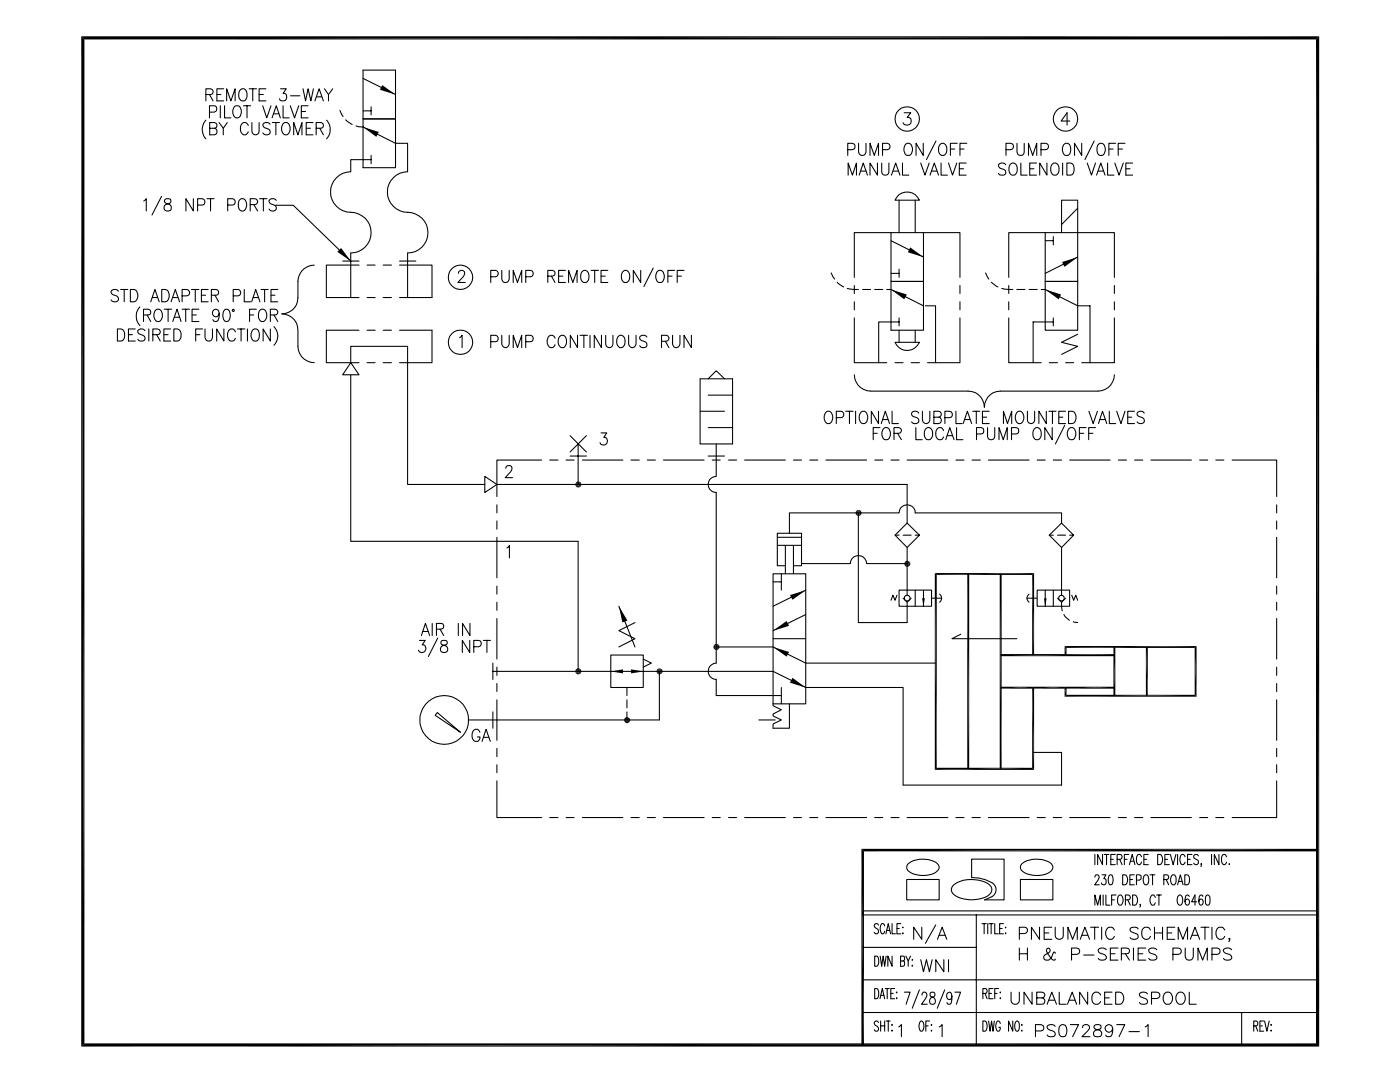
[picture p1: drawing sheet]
<svg xmlns="http://www.w3.org/2000/svg" width="279mm" height="216mm" viewBox="0 0 279 216" stroke-linecap="round" stroke-linejoin="round" font-family="sans-serif">
<g fill="none" stroke="#000" stroke-width=".21">
<path d="M41.1 18.9h.9a.57 .57 0 0 0 .5-.6 .57 .57 0 0 0-.5-.6h-.9v2.4M41.8 18.9l.7 1.2M43.3 18.9h.8M44.6 17.7h-1.3v2.4h1.3M47.9 18.1l.4-.4a1.09 1.09 0 0 1 1 1.5 .83 .83 0 0 1-.8 1 .83 .83 0 0 1-.9-1v-.6zM49.7 17.7h1.5M50.4 17.7v2.4M51.7 18.9h.9M53.1 17.7h-1.4v2.4h1.4M56 17.7h1.1l-.6 .9a.75 .75 0 0 1 .7 .9 .75 .75 0 0 1-.9 .6l-.3-.1-.2-.3M58 19.1h1.8M60.5 17.7l.5 2.4 .5-2.4 .5 2.4 .5-2.4"/>
<path d="M63.2 19.3h1M64.7 17.7l.9 1.2v1.2M66.4 17.7l-.8 1.2M72.5 14h6.4v9.7h-6.4v9.8h6.4v-9.8h-6.4zM72.5 15.6l6.4 3.3M32.2 39.2l-1.9 3.7M33 39.8a.48 .48 0 0 0 .2 .8 .88 .88 0 0 1 .9 .4 .88 .88 0 0 1-.1 1 .83 .83 0 0 1-1.3-.4 .73 .73 0 0 1 .7-.9l.4-.1a.53 .53 0 0 0 .2-.8l-.3-.2zM38.6 39.6v2.5l-1.5-2.5v2.5M41.1 24a2.74 2.74 0 0 0 0 3.7M41.3 39.6h1.4M41.8 22.4h.9a.65 .65 0 0 0 .6-.7 .65 .65 0 0 0-.6-.6h-.9v2.4M41.8 25.6h1a.57 .57 0 0 0 .5-.6 .57 .57 0 0 0-.5-.6h-1v2.5l1.3-.1a.68 .68 0 0 0 .2-.7 .68 .68 0 0 0-.5-.5"/>
<path d="M42 39.6v2.5M43.7 24.4l.9 1.2v1.3M44 21.1v2.4M44.8 21.1v2.4h1.3M45.2 20.1v-2.4l.9 2.4 .8-2.4v2.4M45.4 24.4l-.8 1.2M46.9 21.2a1.09 1.09 0 0 1 1.2 .4 1.09 1.09 0 0 1-.1 1.3 .73 .73 0 0 1-.7 .6 .73 .73 0 0 1-.7-.6 1.52 1.52 0 0 1 .3-1.7zM47.7 40l.5-.4a1.15 1.15 0 0 1 1 .7 1.15 1.15 0 0 1-.1 1.2 .78 .78 0 0 1-.9 .6 .78 .78 0 0 1-.6-.9zM48.6 21.1h1.4M49.3 21.1v2.4M49.6 25a.8 .8 0 0 0-1-.5 .8 .8 0 0 0-.6 .9 1.13 1.13 0 0 0 1 1.5l.6-.6M50.3 24.4v1.8a.72 .72 0 0 0 .7 .7 .72 .72 0 0 0 .7-.7v-1.8"/>
<path d="M51.8 39.6h1.5M52.4 21.1l.8 2.4 .9-2.4M52.6 39.6v2.5M53.9 24.8a.78 .78 0 0 0-.8-.4 .78 .78 0 0 0-.6 .6l.4 .5 .6 .2a.61 .61 0 0 1 .4 .6 .61 .61 0 0 1-.5 .6h-.4l-.5-.4M54.3 23.5l.8-2.4 .8 2.4M54.3 24.4h1.5M54.6 22.7h1M55.1 24.4v2.5M55.1 40a.78 .78 0 0 0-.8-.4 .78 .78 0 0 0-.6 .6l.2 .4 .8 .3a.61 .61 0 0 1 .4 .6 .61 .61 0 0 1-.5 .6h-.4l-.5-.4M56.5 21.1v2.4h1.2M56.6 24.6l.2-.2a1.15 1.15 0 0 1 1.1 .7 1.15 1.15 0 0 1-.1 1.2 .73 .73 0 0 1-.8 .6 .73 .73 0 0 1-.7-.6 1.52 1.52 0 0 1 .3-1.7zM57.9 21.1l.9 2.4 .8-2.4"/>
<path d="M58.6 26.9v-2.5l.9 2.5 .8-2.5v2.5M60.1 22.2h.9M61.1 25.6h.9M61.5 21.1h-1.4v2.4h1.4M62.5 24.4h-1.4v2.5h1.4M62.8 20.1l.9-2.4 .8 2.4M63.1 25.6h.9a.57 .57 0 0 0 .6-.6 .57 .57 0 0 0-.6-.6h-.9v2.5M63.8 25.6l.7 1.3M65.2 24a2.74 2.74 0 0 1 0 3.7M67.8 22l.7 1.3M69 23.9l1.3 .9M71.1 25.1l1.4 .2 6.4 3.3h2.4v5.7a4 4 0 0 0-4 4 4 4 0 0 0 4 4.1 4.1 4.1 0 0 1 4.1 4 4.1 4.1 0 0 1-4.1 4.1v8.9"/>
<path d="M72.5 22.1h1.6M74.1 31.9h-4.1v2.4a4 4 0 0 0-4 4 4 4 0 0 0 4 4.1 4.1 4.1 0 0 1 4.1 4 4.1 4.1 0 0 1-4.1 4.1v8.9M74.1 21.3v1.6M74.1 31v1.7M169.2 29.9l1.2-.2a.65 .65 0 0 0 .2-.6 .65 .65 0 0 0-.5-.5h-.9v2.4M169.3 34.9v-2.4l.8 2.4 .8-2.4v2.4M171.3 28.6v1.7a.74 .74 0 0 0 .8 .7 .74 .74 0 0 0 .7-.7v-1.7M171.5 34.9l.8-2.4 .8 2.4M171.8 34.1h1M173.6 31v-2.4l.9 2.4 .8-2.4v2.4M175.1 32.5v2.4l-1.5-2.4v2.4M176 32.5v1.8a.72 .72 0 0 0 .7 .7 .72 .72 0 0 0 .7-.7v-1.8"/>
<path d="M176.1 29.9h1a.65 .65 0 0 0 .5-.7 .65 .65 0 0 0-.5-.6h-1v2.4M177.9 34.9l.9-2.4 .8 2.4M178.2 34.1h1.1M179.4 38.8a2.68 2.68 0 0 1 4.1 1.1h-4.9zM179.4 39.9v6.5M180.1 32.5v2.4h1.3M180.4 22.5h1.4l-.8 .9a.78 .78 0 0 1 .9 .9 .78 .78 0 0 1-1.1 .7l-.4-.2-.2-.3M180.8 28.7l.2-.1a1.15 1.15 0 0 1 1.1 .6 1.15 1.15 0 0 1-.1 1.3 .81 .81 0 0 1-1 .5 .81 .81 0 0 1-.6-.9 1.72 1.72 0 0 1 .4-1.4zM182.6 39.9v6.5M183.7 32.5l.9 2.4 .8-2.4M184.3 28.6v2.4l-1.5-2.4v2.4M185.6 34.9l.9-2.4 .8 2.4"/>
<path d="M185.9 34.1h1.1M186.8 28.1l-1.9 3.8M187.7 28.7a.83 .83 0 0 1 1.3 .8 1.02 1.02 0 0 1-.2 1.1 1.02 1.02 0 0 1-1.1 .3 1.59 1.59 0 0 1 0-2.2zM187.8 32.5v2.4h1.3M189.3 32.5l.8 2.4 .8-2.4M189.7 29.7h.8M191 28.6h-1.3v2.4M191.5 33.7h.8M191.6 29.7h.8M192.8 32.5h-1.3v2.4h1.3M192.9 28.6h-1.3v2.4M200.7 32.9a.78 .78 0 0 0-.8-.4 .78 .78 0 0 0-.6 .6l.2 .4 .8 .3a.58 .58 0 0 1 .4 .6 .58 .58 0 0 1-.5 .5h-.7l-.2-.3"/>
<path d="M200.8 29.9h.9a.64 .64 0 0 0 .6-.7 .64 .64 0 0 0-.6-.6h-.9v2.4M201.6 32.9a.79 .79 0 0 1 .9-.3 .79 .79 0 0 1 .5 .9 1.02 1.02 0 0 1-.2 1.1 1.02 1.02 0 0 1-1 .3 1.66 1.66 0 0 1-.2-2zM203 28.6v1.7a.72 .72 0 0 0 .7 .7 .72 .72 0 0 0 .7-.7v-1.7M203.7 32.5v2.4h1.3M205.3 31v-2.4l.8 2.4 .8-2.4v2.4M205.5 33.7h.9M206.9 32.5h-1.4v2.4h1.4M207.8 29.9h.9a.64 .64 0 0 0 .6-.7 .64 .64 0 0 0-.6-.6h-.9v2.4M208.9 32.5v2.4l-1.4-2.4v2.4M209.9 32.9l.4-.4a1.25 1.25 0 0 1 1.1 .8 1.25 1.25 0 0 1-.3 1.3 .79 .79 0 0 1-.9 .3 .79 .79 0 0 1-.5-.9v-.5zM212.1 32.5v2.4M212.5 28.7l.2-.1a1.04 1.04 0 0 1 1 1.5 .84 .84 0 0 1-.8 .9 .84 .84 0 0 1-.9-.9 1.72 1.72 0 0 1 .5-1.4z"/>
<path d="M212.9 32.5h.7a1.4 1.4 0 0 1 .6 2.1l-.2 .3h-1.1zM213.5 24.2h-1.7l1.2-1.7v2.5M215.9 28.6v2.4l-1.5-2.4v2.4M217 32.5l.8 2.4 .8-2.4M218.4 28.1l-1.9 3.8M218.8 34.9l.9-2.4 .8 2.4M219.2 34.1h1M219.3 28.7l.2-.1a1.15 1.15 0 0 1 1.1 .6 1.15 1.15 0 0 1-.1 1.3 .79 .79 0 0 1-1 .5 .79 .79 0 0 1-.6-.9 1.55 1.55 0 0 1 .4-1.4zM221 32.5v2.4h1.3M221.3 29.7h.8M222.5 32.5l.8 2.4 .9-2.4M222.7 28.6h-1.4v2.4"/>
<path d="M223.2 29.7h.8M224.5 28.6h-1.3v2.4M224.7 33.7h.8M226 32.5h-1.3v2.4h1.3M23.6 58.1a.82 .82 0 0 0-.8-.4 .82 .82 0 0 0-.6 .7l.2 .3 1 .5a.6 .6 0 0 1 .2 .6 .6 .6 0 0 1-.5 .4l-.7-.1-.2-.3M24.1 57.8h1.4M24.8 57.8v2.4M26 57.8h.8a1.38 1.38 0 0 1 0 2.4h-.8zM28.7 40.1l.5-.5v2.5M30.4 59.4h1M32.3 57.8h.7a1.35 1.35 0 0 1 .8 1.2 1.35 1.35 0 0 1-.8 1.2h-.7zM34.5 59.4h1"/>
<path d="M36.3 59h1a.64 .64 0 0 0 .5-.6 .64 .64 0 0 0-.5-.6h-1v2.4M38.2 57.8h1.5M39 57.8v2.4M39.4 40.9l1.3-.1a.68 .68 0 0 0 .2-.7 .68 .68 0 0 0-.5-.5h-1v2.5M40.2 58.9h.8M41.6 57.8h-1.4v2.4h1.4M42.2 58.9l1.3-.1 .1-.4-.1-.5-1.3-.1v2.4M42.9 58.9l.7 1.3M45.4 40.9h1a.64 .64 0 0 0 .5-.6 .64 .64 0 0 0-.5-.7h-1v2.5M46.5 59h1a.65 .65 0 0 0 .6-.6 .65 .65 0 0 0-.6-.6h-1v2.4M48.7 57.8v2.4h1.3M49.9 40.8h1a.65 .65 0 0 0 .5-.7l-.2-.3-.3-.2h-1v2.5"/>
<path d="M50.5 59.4h1.1M50.7 40.8l.7 1.3M52.1 57.8h1.4M52.8 57.8v2.4M54.1 58.9h.8M55 41h3.5l11.5 11.1M55.4 57.8h-1.3v2.4h1.3M62.7 52.9a3.3 3.3 0 0 0-3.2 3.3v3.2a3.2 3.2 0 0 1-3.3 3.2 3.2 3.2 0 0 1 3.3 3.3v3.2a3.3 3.3 0 0 0 3.2 3.3M68.4 52.1h3.2M71.6 52.9h-6.5v6.5h6.5M73.3 59.4h1.6M73.3 52.9h1.6"/>
<path d="M76.5 59.4h1.6M76.5 52.9h1.6M79.7 52.9h6.5v6.5h-6.5M79.7 52.1h3.3M91.5 54.5a.51 .51 0 0 1 .4-.5h.5a.74 .74 0 0 1 0 1.2l-1 1.2h1.5M97.9 55.2h1a.65 .65 0 0 0 .5-.6 .65 .65 0 0 0-.5-.6h-1v2.4M100.1 54v1.7a.74 .74 0 0 0 .8 .7 .74 .74 0 0 0 .7-.7v-1.7M102.4 56.4v-2.4l.9 2.4 .8-2.4v2.4M104.9 55.2h1a.65 .65 0 0 0 .5-.6 .65 .65 0 0 0-.5-.6h-1v2.4M109.3 55.1l1.3-.1a.57 .57 0 0 0 .2-.6 .57 .57 0 0 0-.5-.4h-1v2.4M110 55.1l.8 1.3M111.5 55.1h.8"/>
<path d="M112.8 54h-1.3v2.4h1.3M113.5 56.4v-2.4l.8 2.4 .9-2.4v2.4M116.3 54.1a.83 .83 0 0 1 1.2 .8 1.02 1.02 0 0 1-.1 1.1 1.02 1.02 0 0 1-1.1 .3 1.59 1.59 0 0 1 0-2.2zM118 54h1.4M118.7 54v2.4M120 55.1h.8M121.3 54h-1.3v2.4h1.3M124.4 54.1a.83 .83 0 0 1 1.3 .8 1.02 1.02 0 0 1-.2 1.1 1.02 1.02 0 0 1-1.1 .3 1.59 1.59 0 0 1 0-2.2zM127.9 54v2.4l-1.5-2.4v2.4M130.4 53.5l-1.9 3.7M131.3 54.1l.2-.1a1.15 1.15 0 0 1 1.1 .6 1.15 1.15 0 0 1-.2 1.2 .81 .81 0 0 1-.9 .6 .81 .81 0 0 1-.6-1 1.72 1.72 0 0 1 .4-1.3zM133.3 55.1h.8"/>
<path d="M134.6 54h-1.3v2.4M135.1 55.1h.9M136.5 54h-1.4v2.4M165.9 54.5l.7 1.2M167.1 56.3l1.3 1M169.1 57.6l2.2 .2M170.5 57v1.6M172.1 57.8h1.7M174.6 57.8h1.6M177 57.8h.8l6.5 3.2M177.8 46.4h6.5v9.8M177.8 46.4v9.8h6.5"/>
<path d="M177.8 56.2h6.5v9.7h-6.5zM177.8 48l6.5 3.3M177.8 54.5h1.6M177.8 46.4h-7.3v9M179.4 53.7v1.7M184.3 46.4h7.3v9M191.6 57v1.6M196.7 54.5l.6 1.2M197.8 56.3l1.4 1M199.9 57.6l2.2 .2M201.3 57v1.6M202.9 57.8h1.6"/>
<path d="M205.4 57.8h1.6M207.8 57.8h.8l6.5 3.2h2.4v11.4M208.6 56.2h6.5v9.7h-6.5zM208.6 46.4h-7.3v9M208.6 46.4v9.8M208.6 46.4h6.5M208.6 48h1.6M210.2 47.2v1.7M211.9 46.4v-6.5h3.2v6.5M215.1 46.4v9.8h-6.5M215.1 46.4h7.3v9M215.1 41.6l-3.2 3.2"/>
<path d="M215.1 51.3l-6.5 3.2M222.4 57v1.6M23.4 65.6h.8a1.47 1.47 0 0 1 .3 2.4l-1.1 .1zM25.6 66.8h.8M27 65.6h-1.4v2.5h1.4M27.9 61.2a2.74 2.74 0 0 0 0 3.8M28.6 62.8h1.3l.2-.4-.2-.6-1.3-.1v2.5M28.9 66a.78 .78 0 0 0-.8-.4 .78 .78 0 0 0-.6 .6l.2 .4 .9 .3a.59 .59 0 0 1 .3 .6 .59 .59 0 0 1-.5 .6l-.7-.1-.2-.3M29.4 62.8l.7 1.4M29.7 65.6v2.5M30.1 60.2l.8-2.4 .9 2.4M30.5 66.8h.9a.59 .59 0 0 0 .6-.7l-.2-.3-.4-.2h-.9v2.5"/>
<path d="M30.9 62l.4-.3a1.15 1.15 0 0 1 1.1 .6 1.15 1.15 0 0 1-.1 1.3 .73 .73 0 0 1-.7 .6 .73 .73 0 0 1-.8-.6 1.66 1.66 0 0 1 .1-1.6zM31.3 66.8l.7 1.3M32.7 66.8h.8M32.8 61.7h1.5M33.5 61.7v2.5M34.1 65.6h-1.4v2.5h1.4M34.1 60.2l.9-2.4 .8 2.4M34.5 64.2l.8-2.5 .8 2.5M34.7 65.6a1.3 1.3 0 0 1 1.4 .8 1.3 1.3 0 0 1-.4 1.6l-1 .1zM34.8 63.3h1M36.3 61.7h1.5M37.1 61.7v2.5"/>
<path d="M38.3 62.8h.9M39.1 66.8h.8M39.7 61.7h-1.4v2.5h1.4M40.4 65.6h-1.3v2.5M40.9 65.6v1.8a.74 .74 0 0 0 .8 .7 .74 .74 0 0 0 .7-.7v-1.8M43.8 62.5a.72 .72 0 0 1-1.2 .6 .72 .72 0 0 1 .1-1.3 .62 .62 0 0 1 .9 .2 2.41 2.41 0 0 1-.1 2l-.6 .2-.3-.2-.1-.2M44.7 65.6v2.5l-1.5-2.5v2.5M44.8 61.8l.5-.1a1.39 1.39 0 0 1 .5 2l-.2 .3-.5 .2a1.39 1.39 0 0 1-.5-2zM46.4 61.8h.3v.3h-.3zM47 66.2a.73 .73 0 0 0-.8-.6 .73 .73 0 0 0-.7 .6 1.09 1.09 0 0 0 0 1.3 1.09 1.09 0 0 0 1.2 .5l.3-.5M47.4 65.6h1.5M48.1 65.6v2.5"/>
<path d="M49.4 65.6v2.5M49.8 62.8h.8M50.2 60.2l.8-2.4 .9 2.4M50.3 66l.4-.4a.86 .86 0 0 1 1.1 1 1.04 1.04 0 0 1-1.1 1.5l-.2-.1a1.63 1.63 0 0 1-.2-2zM51.2 61.7h-1.4v2.5M52 61.8l.2-.1a1.15 1.15 0 0 1 1 .6 1.15 1.15 0 0 1-.1 1.3 .78 .78 0 0 1-.9 .6 .78 .78 0 0 1-.6-1 1.58 1.58 0 0 1 .4-1.4zM54 62.8h.9a.59 .59 0 0 0 .5-.6l-.2-.4-.3-.1h-.9v2.5M54 65.6v2.5l-1.5-2.5v2.5M54.7 65.2a2.63 2.63 0 0 1 0 3.7M54.7 62.8l.7 1.4M70 72.4l1.6 2.4h-3.2zM70 72.4v-3.3h11.3v27.6h15.5"/>
<path d="M70 74.8v33.2h45.4v26M71.6 65.9h-6.5v6.5h6.5M73.3 72.4h1.6M73.3 65.9h1.6M76.5 72.4h1.6M76.5 65.9h1.6M79.7 65.9h6.5v6.5h-6.5M91.7 67.4l.5-.5v2.5M97.9 68.2h1a.65 .65 0 0 0 .5-.7 .65 .65 0 0 0-.5-.6h-1v2.5M100.1 66.9v1.7a.74 .74 0 0 0 .8 .8 .74 .74 0 0 0 .7-.8v-1.7M102.4 69.4v-2.5l.9 2.5 .8-2.5v2.5M104.9 68.2h1a.65 .65 0 0 0 .5-.7 .65 .65 0 0 0-.5-.6h-1v2.5"/>
<path d="M110.8 67.5a.73 .73 0 0 0-.8-.6 .73 .73 0 0 0-.7 .6 1.48 1.48 0 0 0 .5 1.9 .76 .76 0 0 0 1-.6M111.8 67l.2-.1a1.09 1.09 0 0 1 1.1 1.5l-.1 .4a.8 .8 0 0 1-1 .6 .8 .8 0 0 1-.6-1 1.42 1.42 0 0 1 .4-1.4zM115.3 66.9v2.5l-1.5-2.5v2.5M115.8 66.9h1.4M116.5 66.9v2.5M117.8 66.9v2.5M120 66.9v2.5l-1.4-2.5v2.5M120.9 66.9v1.7a.72 .72 0 0 0 .7 .8 .72 .72 0 0 0 .7-.8v-1.7M123.3 67.2l.4-.3a1.25 1.25 0 0 1 1 .8 1.25 1.25 0 0 1-.2 1.3l-.4 .4a1.21 1.21 0 0 1-.9-1.9zM125.5 66.9v1.7a.74 .74 0 0 0 .7 .8 .74 .74 0 0 0 .7-.8v-1.7M129.1 67.2a.78 .78 0 0 0-.8-.3 .78 .78 0 0 0-.6 .6l.2 .3 .8 .4a.62 .62 0 0 1 .4 .6 .62 .62 0 0 1-.5 .6h-.4l-.5-.4M132 68.1h1a.6 .6 0 0 0 .5-.6 .6 .6 0 0 0-.5-.6h-1v2.5"/>
<path d="M132.8 68.1l.7 1.3M134.2 66.9v1.7a.74 .74 0 0 0 .8 .8 .74 .74 0 0 0 .7-.8v-1.7M138 66.9v2.5l-1.5-2.5v2.5M139.7 75.6h6.5v13h-6.5zM141.3 75.6l1.6-1.6 1.7 1.6M141.3 78.8h4.9M170.5 74.8a3.3 3.3 0 0 0 3.3 3.2h19.4a3.2 3.2 0 0 1 3.2 3.3 3.2 3.2 0 0 1 3.3-3.3h19.4a3.3 3.3 0 0 0 3.3-3.2M170.5 63.4v9h6.5M170.5 60.2v1.6M178.6 68.3h4.9a2.63 2.63 0 0 1-2.4 1.6 2.63 2.63 0 0 1-2.5-1.6zM178.6 72.4h1.6M179.4 64.2h-4v8.2"/>
<path d="M179.4 63.4v1.6M179.4 65.9v2.4M181.8 72.4h1.7M182.6 65.9v2.4M184.7 61h2v11.4M191.6 63.4v9h-6.5M191.6 60.2v1.6M201.3 63.4v9h6.5M201.3 60.2v1.6M209.4 72.4h1.7M210.2 63.4v1.6M210.2 64.2h-4v8.2"/>
<path d="M212.7 72.4h1.6M215.1 66.7l-3.2 1.6 3.2 .8-3.2 1.6M222.4 63.4v9h-6.5M222.4 60.2v1.6M96.8 95.1l2.4 1.6-2.4 1.6zM99.2 96.7h81.8v7.7M100.9 93.5l.1-.4a.65 .65 0 0 1 .7-.2 .65 .65 0 0 1 .5 .5l-.3 .8-1.1 1.1h1.5M108.1 91.8h-8.9v7.3M109.7 91.8h1.7M113 91.8h1.6M113.8 91h3.2M113.8 86.9l3.2 3.3"/>
<path d="M115.4 88.6v8.1M116.2 91.8h8.1M117 86.9l-3.2 3.3M120 86.4h1.1l-.6 .9a.77 .77 0 0 1 .6 1.2 .77 .77 0 0 1-1.4-.2M125.9 91.8h1.7M129.2 91.8h1.6M132.4 91.8h8.1M139.7 82.1h4.9M141.3 91h3.3M141.3 85.3h4.9M142.1 91.8h1.6M142.9 88.6v6.5a1.61 1.61 0 0 0-1.6 1.6 1.61 1.61 0 0 0 1.6 1.6v34a1.63 1.63 0 0 0-1.6 1.6 1.63 1.63 0 0 0 1.6 1.7v3.2h13"/>
<path d="M145.4 91.8h1.6M148.6 91.8h8.1M158.3 91.8h1.7M161.6 91.8h1.6M164.8 91.8h8.2M164.9 82.2l.2-.1a1.17 1.17 0 0 1 1 1.8 .73 .73 0 0 1-.8 .7 .73 .73 0 0 1-.7-.7 1.52 1.52 0 0 1 .3-1.7zM166.9 83.3l1.3-.1a.67 .67 0 0 0 .2-.7 .67 .67 0 0 0-.6-.4h-.9v2.4M168.8 82.1h1.4M169.5 82.1v2.4M170.8 82.1v2.4M171.9 82.2l.2-.1a1.17 1.17 0 0 1 .9 1.8 .73 .73 0 0 1-.7 .7 .73 .73 0 0 1-.7-.7 1.52 1.52 0 0 1 .3-1.7zM174.3 86.5h.8"/>
<path d="M174.6 91.8h1.6M175.3 82.1v2.4l-1.4-2.4v2.4M175.6 85.3h-1.3v2.4M175.9 84.5l.8-2.4 .8 2.4M176.2 83.7h1M176.2 85.7l.4-.4a1.15 1.15 0 0 1 1.1 .7 1.15 1.15 0 0 1-.1 1.2 .8 .8 0 0 1-1 .5 .8 .8 0 0 1-.6-.9v-.5zM177.8 91.8h1.6M178 82.1v2.4h1.3M178.4 86.5h.9a.57 .57 0 0 0 .5-.4 .57 .57 0 0 0 0-.6l-.5-.2h-.9v2.4M179.1 86.5l.8 1.2M181 91.8h8.2M182.8 85.3v2.4h1.2"/>
<path d="M183.4 82.4a.77 .77 0 0 0-.8-.4 .77 .77 0 0 0-.7 .7l.2 .3 .8 .3a.67 .67 0 0 1 .5 .9 .89 .89 0 0 1-1.5 0M184.1 82.1v1.7a.74 .74 0 0 0 .7 .7 .74 .74 0 0 0 .8-.7v-1.7M184.7 85.7a.79 .79 0 0 1 .9-.3 .79 .79 0 0 1 .5 .9 1.08 1.08 0 0 1-1 1.4h-.2a1.63 1.63 0 0 1-.2-2zM186.4 83.2h.9a.6 .6 0 0 0 .6-.5 .6 .6 0 0 0-.6-.6h-.9v2.4h.9a.65 .65 0 0 0 .6-.6 .65 .65 0 0 0-.6-.7M188.3 85.9a.8 .8 0 0 0-.9-.6 .8 .8 0 0 0-.6 1 1.03 1.03 0 0 0 .1 1.1 1.03 1.03 0 0 0 1.1 .3l.3-.5M188.6 83.3l1.2-.1a.67 .67 0 0 0 .3-.7 .67 .67 0 0 0-.6-.4h-.9v2.4M188.7 87.7l.8-2.4 .9 2.4M189 86.9h1.1M190.8 82.1v2.4h1.2M190.8 91.8h1.6M190.9 85.3v2.4h1.3M192.2 84.5l.9-2.4 .8 2.4"/>
<path d="M192.6 83.7h1M194 91.8h1.6M194.1 82.1h1.5M194.8 82.1v2.4M194.9 86.6l1.3-.1 .1-.4-.1-.6-.4-.2h-.9v2.4M196.1 83.2h.8M197.1 85.3v1.8a.72 .72 0 0 0 .7 .6 .72 .72 0 0 0 .7-.6v-1.8M197.3 91.8h8.1M197.4 82.1h-1.3v2.4h1.3M199.4 87.7v-2.4l.8 2.4 .8-2.4v2.4M200.3 84.5v-2.4l.8 2.4 .8-2.4v2.4M201.9 86.6l1.2-.1a.65 .65 0 0 0 .2-.7 .65 .65 0 0 0-.5-.5h-.9v2.4"/>
<path d="M203.1 82.2l.2-.1a1.17 1.17 0 0 1 .9 1.8 .73 .73 0 0 1-.7 .7 .73 .73 0 0 1-.7-.7 1.52 1.52 0 0 1 .3-1.7zM205 82.1v1.7a.72 .72 0 0 0 .8 .7 .72 .72 0 0 0 .7-.7v-1.7M206.6 85.5a.83 .83 0 0 1 1.2 .8 1.08 1.08 0 0 1-1 1.4 1.45 1.45 0 0 1-.2-2.2zM207 91.8h1.6M208.8 82.1v2.4l-1.5-2.4v2.4M209.3 82.1h1.5M210 85.3v2.4l-1.5-2.4v2.4M210 82.1v2.4M210.2 91.8h1.7M211.3 83.2h.8M212.5 84.9l-1.9 3.7M212.7 82.1h-1.4v2.4h1.4"/>
<path d="M213.3 82.1h.7a1.38 1.38 0 0 1 0 2.4h-.7zM213.4 85.5l.2-.2a1.15 1.15 0 0 1 1.1 .7 1.15 1.15 0 0 1-.1 1.2 .8 .8 0 0 1-1 .5 .8 .8 0 0 1-.6-.9 1.75 1.75 0 0 1 .4-1.3zM213.5 91.8h8.1M215.4 86.5h.9M216.8 85.3h-1.4v2.4M217.3 86.5h.8M217.3 82.1l.9 2.4 .8-2.4M218.6 85.3h-1.3v2.4M219.2 84.5l.8-2.4 .9 2.4M219.5 83.7h1.1M221.4 82.1v2.4h1.3M222.9 82.1l.8 2.4 .8-2.4"/>
<path d="M223.2 91.8h1.6M225.1 83.2h.8M226.4 82.1h-1.3v2.4h1.3M226.4 91.8h1.7M228.4 82.4a.77 .77 0 0 0-.8-.4 .77 .77 0 0 0-.7 .7l.2 .3 .9 .3a.62 .62 0 0 1 .4 .7 .62 .62 0 0 1-.5 .5h-.5l-.5-.3M229.7 91.8h8.1M239.4 91.8h1.6M242.6 91.8h1.6M245.9 91.8h8.9v7.3M99.2 100.7v1.6M99.2 104v1.6M99.2 107.2v8.1"/>
<path d="M99.2 116.9v1.7M101.2 109.3l.5-.4v2.4M154.3 114.5h6.5v12.9h-6.5zM154.3 116.1h1.6M155.1 108.8h4.9M155.1 107.2h4.9M155.9 114.5v3.3M156.7 112.9h-1.6v-6.5h4.9v6.5h-1.7M156.7 108.8v5.7M158.3 108.8v5.7M160 112.5h9.7a1.63 1.63 0 0 1 1.6-1.6 1.63 1.63 0 0 1 1.7 1.6h8M160.8 117.8l-6.5 3.2"/>
<path d="M171.3 102.3h-13.8v4.1M178.6 106.8h.8M179 118.8l-.4 1-.4-1-.4 1M179.4 117.8h6.5v3.2h-6.5zM180.2 106.8h1.6M181 109.2v9.6M181.8 119.4l-.8 .8M182.6 106.8h.9l-2.5-2.4-2.4 2.4 2.4 2.4 2.5-2.4M182.6 117.8v3.2M184.3 117.8v3.2M185.9 119.4h2M187.5 118.6a1.02 1.02 0 0 1 0 1.6"/>
<path d="M205 119.4h2M205.4 118.6a.96 .96 0 0 0 0 1.6M207 117.8h6.5v3.2h-6.5zM208.6 117.8v3.2M209.4 106.8h.8M210.2 117.8v3.2M211.1 119.4l.8 .8M211.1 106.8h1.6M211.9 104.4v-2.1h-29.3a1.61 1.61 0 0 0-1.6-1.6 1.61 1.61 0 0 0-1.6 1.6h-8.1v21.9h9.7v-4l-.8-.8M211.9 109.2v9.6M212.7 119.4l-.8 .8 .1 1.7M213.5 106.8h.8l-2.4-2.4-2.5 2.4 2.5 2.4 2.4-2.4"/>
<path d="M213.9 118.8l.4 1 .4-1 .4 1M254.8 100.7v1.6M254.8 104v1.6M254.8 107.2v8.1M254.8 116.9v1.7M83.7 127.8h1.2l-.6 .9a.77 .77 0 0 1 .5 1.2 .77 .77 0 0 1-1.3-.2M84.1 126.8l.8-2.4 .8 2.4M84.4 126h1.1M86.3 124.4v2.4M87.1 125.5l1.3-.1 .1-.3-.1-.6-1.3-.1v2.4M87.4 127.3l-1.9 3.7M87.8 125.5l.7 1.3"/>
<path d="M88.1 127.9l-.1 .4 .3 .4a.95 .95 0 0 1 1 1 .74 .74 0 0 1-1 .5 .74 .74 0 0 1-.3-1.1l1.1-.5 .2-.5a.82 .82 0 0 0-1.2-.2zM91.5 124.4v2.4M93.7 127.8v2.4l-1.4-2.4v2.4M93.8 124.4v2.4l-1.5-2.4v2.4M94.6 129.1h.9a.64 .64 0 0 0 .6-.7 .64 .64 0 0 0-.6-.6h-.9v2.4M96.5 127.8h1.4M97.2 127.8v2.4M98.4 134h55.9l6.5 3.2h19.4v19.5h31.7v-6.6h-5.7M98.4 132.3v3.3M99.2 120.2v1.6M99.2 123.4v8.1M99.2 133.1v1.7"/>
<path d="M99.2 136.4v1.6M99.2 139.6v8.1M121.9 130.7h6.5v6.5h-6.5zM123.5 121l3.2 8.1M125.1 137.2v1.6M125.1 139.6v1.6M126.7 124.2l-3.2 1.6 3.2 1.6-3.2 1.7M128.4 131.5l1.6 .8-1.6 .8M131.6 134v9.7h-38.1a4.9 4.9 0 0 1-6.5 4.5 4.9 4.9 0 0 1-2.1-7.7 4.9 4.9 0 0 1 8 .7l.6 1.6v.9M142.9 129.1h11.4l6.5 3.2h25.9M154.3 127.4v13M155.9 137.2v3.2"/>
<path d="M160.8 127.4v13h-6.5M160.8 122.6l-6.5 3.2M191.7 126.6l-1.7 .8h12.9M212.3 122.6l.2 .4 .9 .8M214.2 124.1l.9 .1M254.8 120.2v1.6M254.8 123.4v8.1M254.8 133.1v1.7M254.8 136.4v1.6M254.8 139.6v8.1M87.3 142.2l4.6 3.9-5.1-3.4zM95.8 146.1a.8 .8 0 0 0-1-.6 .8 .8 0 0 0-.6 1 1.03 1.03 0 0 0 .2 1.1 1.03 1.03 0 0 0 1.1 .2l.3-.4v-.4h-.5"/>
<path d="M96.2 147.9l.8-2.4 .9 2.4M96.5 147.1h1.1M98.4 142.1v3.2M99.2 155.8v7.3h8.9M99.2 149.3v1.7M99.2 152.6v1.6M125.1 142.1v1.6M151.4 143.7h3.3M154.3 140.4v.4l1.6 .8-1.6 .9v.4l1.6 .8-1.6 .8v.8h3.2v-4.9M254.8 149.3v1.7M254.8 152.6v1.6M254.8 155.8v7.3h-8.9"/>
<path d="M109.7 163.1h1.7M113 163.1h1.6M116.2 163.1h8.1M125.9 163.1h1.7M129.2 163.1h1.6M132.4 163.1h8.1M142.1 163.1h1.6M145.4 163.1h1.6M148.6 163.1h8.1M158.3 163.1h1.7M161.6 163.1h1.6M164.8 163.1h8.2"/>
<path d="M174.6 163.1h1.6M177.8 163.1h1.6M181 175.5h6.4v4.1h-6.4zM181 163.1h8.2M181.2 172.4a4.9 4.9 0 0 1 5.9-.1 1 1 0 0 1-.3 1.8 5.2 5.2 0 0 1-5.6-.4 1 1 0 0 1 0-1.3zM190.1 176.8a6.3 6.3 0 0 1 7.4-.2 1.31 1.31 0 0 1-.4 2.2 6.5 6.5 0 0 1-7-.5 1.13 1.13 0 0 1 0-1.5zM190.8 163.1h1.6M193.9 171.4h6.5v8.2h-3.9l1.5-.7a1.6 1.6 0 0 0 0-2.8l-1.3-.6-1.4-.3-1.4-.1zM194 163.1h1.6M197.3 163.1h8.1M203.6 175.5h6.5v4.1h-6.5zM203.9 172.4a5.1 5.1 0 0 1 5.9-.1 1.03 1.03 0 0 1-.4 1.8 5.2 5.2 0 0 1-5.5-.4 1 1 0 0 1 0-1.3z"/>
<path d="M207 163.1h1.6M210.2 163.1h1.7M213.5 163.1h8.1M218.5 175v-.1a.45 .45 0 0 1 .7-.3 .45 .45 0 0 1 .1 .7l-.8 1.3h.9M218.5 170.5v2M219.9 174.6h.8l-.4 .7a.62 .62 0 0 1 .5 .7 .62 .62 0 0 1-.6 .6l-.3-.2-.1-.2M220 170.5v2l-.9-2v2M220.2 178.6v2M220.4 170.5h.9M220.7 178.6v2h.8M220.8 170.5v2M221.4 174.6h.3a1.24 1.24 0 0 1 .4 1.6l-.2 .3-.3 .1a1.24 1.24 0 0 1-.3-1.7z"/>
<path d="M221.7 171.5h.5M221.8 179.6h.6M222.6 170.5h-.9v2h.9M222.7 178.6h-.9v2M222.9 171.5h.7a.51 .51 0 0 0 .3-.5 .51 .51 0 0 0-.3-.5h-.7v2M223.2 163.1h1.6M223.3 178.7l.2-.1a1.01 1.01 0 0 1 .5 1.6 .49 .49 0 0 1-.4 .4 .49 .49 0 0 1-.5-.4v-1.1zM223.5 171.5l.4 1M224 174.6h.5a1.2 1.2 0 0 1 0 2h-.5zM224.4 171.5h.5M224.6 179.6l.8-.1 .2-.3-.1-.4-.3-.2h-.6v2M225.1 179.6l.5 1"/>
<path d="M225.3 170.5h-.9v2M225.4 172.5l.6-2 .5 2M225.5 175.5h.5M225.6 171.9h.7M226 178.6h.5a1.24 1.24 0 0 1 0 2h-.5zM226.4 174.6h-.9v2h.9M226.4 163.1h1.7M226.8 175.6h.6l.3-.2-.1-.8h-.8v2M227.8 171a.49 .49 0 0 0-.7-.4 1.59 1.59 0 0 0 .1 1.9 .58 .58 0 0 0 .6-.5M228.3 174.8a.47 .47 0 0 1 .5-.2 .47 .47 0 0 1 .4 .4v1.1a.47 .47 0 0 1-.5 .5 .47 .47 0 0 1-.5-.5v-.8zM228.3 171.5h.5M229.2 170.5h-.9v2h.9"/>
<path d="M229.5 174.6h1M229.7 163.1h8.1M230 174.6v2M230.6 179.1a.49 .49 0 0 0-.8-.4 1.38 1.38 0 0 0 .1 1.9 .52 .52 0 0 0 .7-.4M230.8 178.6h1M231 170.5h.5a1.23 1.23 0 0 1 0 2h-.5zM231.3 178.6v2M232.3 175.5l.8-.1 .1-.3v-.4l-.3-.1h-.6v2M232.5 171.5h.5M232.7 175.5l.5 1.1M233.4 170.5h-.9v2h.9M233.6 170.5l.5 2 .6-2"/>
<path d="M233.9 174.6h.1a.6 .6 0 0 1 .7 .7v.5a.54 .54 0 0 1-.3 .7 .54 .54 0 0 1-.7-.4l-.1-.8zM235 176.6l.6-2 .5 2M235 170.5v2M235.2 175.9h.7M235.4 178.6a.89 .89 0 0 1 .6 1.3l-.1 .3a.47 .47 0 0 1-.7 .3l-.3-.6a1.46 1.46 0 0 1 .5-1.3zM236.5 174.6h.4a1.26 1.26 0 0 1 0 2h-.4zM236.5 171a.49 .49 0 0 0-.8-.4 1.51 1.51 0 0 0 .2 1.9h.3l.3-.5M237 171.5h.6M237.3 178.9l-.4-.3a1.64 1.64 0 0 0-.2 1.9 .59 .59 0 0 0 .7-.4 .59 .59 0 0 0-.4-.7l-.3 .1-.2 .4M237.9 170.5h-.9v2h.9M238.8 179.9h-1l.7-1.3v2M239.2 170.8a.48 .48 0 0 0-.8-.3 .48 .48 0 0 0 .1 .8l.6 .4a.52 .52 0 0 1 0 .6 .52 .52 0 0 1-.5 .2l-.4-.3"/>
<path d="M239.4 163.1h1.6M239.8 172.4l-.1 .1v-.1h.1l-.1 .5M240.1 178.9l-.1-.2-.3-.1a1.64 1.64 0 0 0-.2 1.9 .55 .55 0 0 0 .6-.5 .55 .55 0 0 0-.6-.5l-.3 .4M240.7 178.7l.4-.1a1.53 1.53 0 0 1 0 2h-.2a.97 .97 0 0 1-.3-1.1zM241.8 170.5v2M242.6 163.1h1.6M243.3 170.5v2l-1-2v2M244.8 171a.49 .49 0 0 0-.8-.4 1.59 1.59 0 0 0 .2 1.9 .58 .58 0 0 0 .6-.5M245.3 172.3v.2zM262.9 169.6v38.9h-119.9M172.1 195.5h90.8M172.1 189h22.7"/>
<path d="M174.6 190.8l.6 .1a1.55 1.55 0 0 1-.3 1.9h-.3zM174.6 197.3h.3a1.38 1.38 0 0 1 0 2h-.3zM175.3 184.6a.45 .45 0 0 0-.7-.2 .45 .45 0 0 0 .1 .7l.5 .4a.51 .51 0 0 1-.2 .8h-.2l-.3-.3M175.6 199.3l.5-2 .5 2M175.7 190.8l.3 2 .3-2 .3 2 .2-2M175.8 198.6h.6M176.6 184.8a.45 .45 0 0 0-.6-.5 1.62 1.62 0 0 0 0 2 .51 .51 0 0 0 .6-.5M176.7 197.3h.8M176.8 186.3l.5-2 .4 2M177 185.7h.6M177.1 197.3v2M177.8 198.2h.4"/>
<path d="M178 184.3v2h.7M178 190.8v2l-.8-2v2M178.5 197.3h-.7v2h.7M179 197.9v.2zM179 199.1v.2zM179 185.3h.5M179.7 191.7l.7-.1v-.7l-.7-.1v2h.5a.6 .6 0 0 0 0-1.1M179.8 184.3h-.8v2h.8M180.2 185v.1zM180.2 186.1v.2zM180.5 198h1.1l-.8 2.4M180.8 190.8l.5 .9v1.1"/>
<path d="M181.7 190.8l-.4 .9M182.1 191.5v.1zM182.1 192.6v.2zM183.5 197.5l-1.4 3.7M183.7 191.5l.6 2.4 .6-2.4 .6 2.4 .5-2.4M184 185v2.4l-1.6-2.4v2.4M184 198.6v-.2a.52 .52 0 0 1 .8-.3 .52 .52 0 0 1 .1 .8l-1 1.5h1.2M185.7 198.1a.56 .56 0 0 0 .5 .9 .7 .7 0 0 1 .5 .9 .7 .7 0 0 1-1 .4l-.1-.1a.87 .87 0 0 1 .7-1.3 .5 .5 0 0 0 .3-.6 .5 .5 0 0 0-.7-.3zM186.8 184.6l-2.1 3.6M187.1 187.4l.9-2.4 1 2.4M187.4 186.6h1.2M188.4 191.5v2.4l-1.6-2.4v2.4"/>
<path d="M188.5 197.5l-1.4 3.7M189.3 191.5v2.4M190 198.8l-.2 .6a.72 .72 0 0 1-.9-.6 .72 .72 0 0 1 .5-.8h.1a1.06 1.06 0 0 1 .5 1.4l-.2 .9a.48 .48 0 0 1-.8-.3M190.6 198h1.1l-.8 2.4M194.8 182.6v25.9M196 184.3h.8M196.2 198.2l.7-.1 .1-.3-.1-.5h-.7v2M196.4 184.3v2M196.6 198.2l.4 1.1M197.1 184.3v2M197.4 198.2h.5M197.4 184.3h.8"/>
<path d="M197.8 184.3v2M198.2 197.3h-.8v2h.8M198.5 184.3v2h.7M198.5 198.2h.5M199.3 197.3h-.8v2M199.5 185.3h.5M199.6 197.9v.2zM199.6 199.1v.2zM200.3 184.3h-.8v2h.8M200.7 185v.1zM200.7 186.1v.2zM201.8 198v1.7a.84 .84 0 0 0 .8 .7 .84 .84 0 0 0 .8-.7v-1.7"/>
<path d="M203.4 186.3h1a.65 .65 0 0 0 .6-.5 .65 .65 0 0 0-.2-.7l-1.4-.1v2.4M203.4 189.2v2.4M203.4 190.3h1.6M205 189.2v2.4M206 198v2.4l-1.6-2.4v2.4M206.9 199.1l1.4-.1a.56 .56 0 0 0 0-.9l-1.4-.1v2.4l1.4-.1a.67 .67 0 0 0 .2-.7 .67 .67 0 0 0-.6-.5M207.5 185v2.4l-1.7-2.4v2.4M208.4 186.2h.9M209.3 199.6h1.2M209.9 185h-1.5v2.4h1.5M210.6 185v1.8a.82 .82 0 0 0 .8 .6 .82 .82 0 0 0 .8-.6v-1.8M210.6 190.2l-.2-.2-.3 .3a1.37 1.37 0 0 1-1.4 1.3 .58 .58 0 0 1-.4-.5 .58 .58 0 0 1 .2-.5l.8-.5a.5 .5 0 0 0 .3-.5 .5 .5 0 0 0-.4-.4l-.2 .1a.87 .87 0 0 0 .2 1.1l.8 1.1 .5 .1 .1-.2"/>
<path d="M211.4 198v2.4h1.4M213.1 187.4v-2.4l1 2.4 .9-2.4v2.4M213.4 199.6h1.1M213.8 190.4l1.4-.1a.67 .67 0 0 0 0-1l-1.4-.1v2.4M215.6 187.4l.9-2.4 .9 2.4M215.9 186.6h1.2M216.3 190.6h2M217.1 198v2.4l-1.6-2.4v2.4M217.7 185h1.6M218.5 185v2.4M218.5 180.6v-2l.6 2 .5-2v2M219.6 198.6a.89 .89 0 0 0-1-.6 .89 .89 0 0 0-.7 .9 1.06 1.06 0 0 0 .2 1.2 1.06 1.06 0 0 0 1.2 .2l.3-.5"/>
<path d="M219.9 185v2.4M220.5 199.1h.9M220.8 189.5a1.08 1.08 0 0 0-1.6 0 .6 .6 0 0 0 .4 .7 1.24 1.24 0 0 1 1.2 .7v.3a1.08 1.08 0 0 1-1.6 0M221.6 190.3h.9M221.9 198h-1.4v2.4h1.4M222.4 185.6a.9 .9 0 0 0-1-.6 .9 .9 0 0 0-.7 .9 1.07 1.07 0 0 0 .2 1.2 1.07 1.07 0 0 0 1.2 .2l.3-.5M222.7 198h.8a1.29 1.29 0 0 1 .8 1.2 1.29 1.29 0 0 1-.8 1.2h-.8zM223.1 189.2h-1.5v2.4h1.5M223.8 190.3l1.4-.1a.61 .61 0 0 0 0-.9l-1.4-.1v2.4M224.6 190.3l.8 1.3M226.2 189.2v2.4M227.1 185.4a1.06 1.06 0 0 0-1.6 0 .61 .61 0 0 0 .5 .6l.9 .4a.61 .61 0 0 1 0 .9 1.13 1.13 0 0 1-1.4-.2"/>
<path d="M227.1 190.3h1M227.6 180.5h-.1h.1l-.1 .5M228.7 189.2h-1.6v2.4h1.6M229 198.3a1.08 1.08 0 0 0-1.6 0 .61 .61 0 0 0 .5 .7l.6 .2a.61 .61 0 0 1 .5 .5 .61 .61 0 0 1-.2 .6 1.17 1.17 0 0 1-1.4-.3M229.6 185.6a.9 .9 0 0 0-1-.6 .9 .9 0 0 0-.7 .9 1.05 1.05 0 0 0 .2 1.2 1.05 1.05 0 0 0 1.2 .2l.3-.5M229.8 199.2h1.1a.64 .64 0 0 0 .6-.6 .64 .64 0 0 0-.6-.6h-1.1v2.4M230.4 186.2h1.6M230.4 185v2.4M230.9 189.5a1.08 1.08 0 0 0-1.6 0 .61 .61 0 0 0 .4 .7l.7 .2a.61 .61 0 0 1 .2 1.1 1.13 1.13 0 0 1-1.3-.3M232 185v2.4M232.3 198.3a.92 .92 0 0 1 1.1-.3 .92 .92 0 0 1 .6 .9 1.09 1.09 0 0 1-.3 1.1 1.09 1.09 0 0 1-1.1 .3 1.58 1.58 0 0 1-.3-2zM232.9 186.2h1"/>
<path d="M234.1 190.4h1a.64 .64 0 0 0 .7-.6 .64 .64 0 0 0-.7-.6h-1v2.4M234.5 185h-1.6v2.4h1.6M235.1 198.1a1.11 1.11 0 0 1 1.3 .4 1.11 1.11 0 0 1 0 1.3 .9 .9 0 0 1-1 .6 .9 .9 0 0 1-.7-.9 1.53 1.53 0 0 1 .4-1.4zM235.1 187.4v-2.4l1 2.4 .9-2.4v2.4M236.5 189.2v1.7a.81 .81 0 0 0 .8 .7 .81 .81 0 0 0 .8-.7v-1.7M237.3 198v2.4h1.4M237.6 187.4l.9-2.4 .9 2.4M237.9 186.6h1.2M239.1 191.6v-2.4l.9 2.4 .9-2.4v2.4M239.7 185h1.6M240.5 185v2.4M241.9 190.4h1a.64 .64 0 0 0 .6-.6 .64 .64 0 0 0-.6-.6h-1v2.4"/>
<path d="M241.9 185v2.4M244.4 185.6a.9 .9 0 0 0-1-.6 .9 .9 0 0 0-.7 .9 1.05 1.05 0 0 0 .2 1.2 1.05 1.05 0 0 0 1.2 .2l.3-.5M245.4 187.3l-.1 .1-.1-.1h.2l-.2 .6M245.8 189.5a1.12 1.12 0 0 0-1.6 0v.3l.2 .3 .9 .3a.61 .61 0 0 1 .3 1.1 1.22 1.22 0 0 1-1.4-.3M262.9 181.8h-90.8v.8h90.8M172.1 202h90.8M175.3 204l-.3-.3a.46 .46 0 0 0-.5 .5l.2 .4a.69 .69 0 0 1 .5 1.1 .45 .45 0 0 1-.7-.2M175.7 203.7v2.1M175.7 204.7h.9M176.6 203.7v2.1M176.8 203.7h.9M177.3 203.7v2.1"/>
<path d="M178 204.4v.2zM178 205.6v.2zM179.3 204.9l.6-.5v2.5M183.7 203.9l.1-.2a.91 .91 0 0 1 .6 1.3l-.1 .3a.44 .44 0 0 1-.5 .5 1.51 1.51 0 0 1-.1-1.9zM184.8 204.7h.4M185.5 203.7h-.7v2.1M185.8 204.5l.1-.1v.2zM185.9 205.6v.2zM187.4 204.9l.6-.5v2.5M196.2 203.7h.4a1.38 1.38 0 0 1 0 2.1h-.4zM197.3 203.7l.3 2.1 .3-2.1 .3 2.1 .2-2.1M199.6 204.2a.41 .41 0 0 0-.2-.4 .41 .41 0 0 0-.4 .1 1.51 1.51 0 0 0 .1 1.9 .44 .44 0 0 0 .5-.5v-.3h-.3"/>
<path d="M202.1 203.7v2.1l-.8-2.1v2.1M202.8 203.9l.1-.2a.6 .6 0 0 1 .5 .8v.8a.44 .44 0 0 1-.5 .5 1.51 1.51 0 0 1-.1-1.9zM203.9 204.5v-.1v.2zM203.9 205.6v.2zM206.7 205.7h1a.64 .64 0 0 0 .6-.6 .64 .64 0 0 0-.6-.7h-1v2.5M209 200.4l.9-2.4 .9 2.4M210.6 204.8a1.06 1.06 0 0 0-1.6 0l.2 .6 .9 .3a.58 .58 0 0 1 .5 .6 .58 .58 0 0 1-.6 .6l-.8-.1-.2-.3M211.6 204.6a.77 .77 0 0 1 1.2 .3 2.01 2.01 0 0 1-.2 1.9 .86 .86 0 0 1-1.2-.4 2.14 2.14 0 0 1 .2-1.8zM213 200.4l1-2.4 .9 2.4M213.6 204.4h1.6l-1.1 2.5M216 205a.5 .5 0 0 1 .5-.6h.5a.58 .58 0 0 1 .3 1l-1.4 1.5h1.6M218.5 204.6l-.2 .4a1.44 1.44 0 0 0 1.2 .6 .67 .67 0 0 1 .4 .7 .67 .67 0 0 1-.6 .6l-.8-.1a.73 .73 0 0 1-.2-.8 .73 .73 0 0 1 .6-.5l.5-.1a.51 .51 0 0 0 .2-.8l-.3-.2z"/>
<path d="M222.1 205.3a.76 .76 0 0 1-1.1 .6 .76 .76 0 0 1-.3-1.2 .76 .76 0 0 1 1.2 .1 2.22 2.22 0 0 1-.2 2 .78 .78 0 0 1-1-.3M222.9 204.4h1.6l-1.2 2.5M225.3 205.8h2.1M228.5 204.9l.6-.5v2.5M247.8 202v6.5M250.2 204.7h.5l.3-.2v-.6l-.3-.2h-.5v2.1M250.6 204.7l.4 1.1M251.4 204.7h.5M252.2 203.7h-.8v2.1h.8M252.4 203.7l.4 2.1 .5-2.1M253.6 204.5l.1-.1v.2zM253.7 205.6v.2z"/>
<circle cx="181" cy="23.7" r="2.45"/>
<circle cx="212.6" cy="23.7" r="2.44"/>
<circle cx="91.9" cy="55.3" r="2.44"/>
<circle cx="91.9" cy="68.3" r="2.45"/>
<circle cx="181" cy="119.4" r=".59"/>
<circle cx="211.8" cy="119.4" r=".58"/>
</g>
<g fill="#000">
<path d="M16.2 7.2h247.1l-246.5 .7zM16.8 7.9l246.5-.7-.7 .7zM76.3 17l2.7 1.9-3.2-1zM262.6 7.9l.7 200.9-.7-.6zM262.6 7.9l.7-.7v201.6zM72.5 25.4l3.1 .9-.5 1zM67.3 50.2l.8-.7 1.9 2.6zM177.8 57.8l3.2 1-.5 .9zM181.7 49.4l2.6 1.9-3.1-1zM208.6 57.8l3.2 1-.5 .9zM212 52.3l3.1-1-2.7 2zM114.8 96.7h.6l-.5 .3z"/>
<path d="M114.9 96.4l.5 .3h-.6zM114.9 97l.5-.3-.3 .5zM115.1 96.1l.3 .6-.5-.3zM115.4 96.7v.6l-.3-.1zM115.1 96.1h.3v.6zM115.4 96.7l.3 .5-.3 .1zM115.4 96.1h.3l-.3 .6zM115.4 96.7l.6 .3-.3 .2zM115.7 96.1l.3 .3-.6 .3zM115.4 96.7h.6v.3zM115.4 96.7l.6-.3v.3zM157.6 118.7l3.2-.9-2.6 1.9z"/>
<path d="M170.7 102.4h.6l-.5 .3zM170.8 102.1l.5 .3h-.6zM170.8 102.7l.5-.3-.3 .5zM171 101.8l.3 .6-.5-.3zM171.3 102.4v.6l-.3-.1zM171 101.8h.3v.6zM171.3 102.4l.4 .5-.4 .1zM171.3 101.8h.4l-.4 .6zM171.3 102.4l.6 .3-.2 .2zM171.7 101.8l.2 .3-.6 .3zM171.3 102.4h.7l-.1 .3zM171.3 102.4l.6-.3 .1 .3z"/>
<path d="M180.5 112.5h.6l-.5 .3zM180.6 112.2l.5 .3h-.6zM180.6 112.8l.5-.3-.3 .5zM180.8 112l.3 .5-.5-.3zM181.1 112.5v.6l-.3-.1zM180.8 112l.3-.1v.6zM181.1 112.5l.3 .5-.3 .1zM181.1 111.9l.3 .1-.3 .5zM181.1 112.5l.5 .3-.2 .2zM181.4 112l.2 .2-.5 .3zM181.1 112.5h.6l-.1 .3zM181.1 112.5l.5-.3 .1 .3z"/>
<path d="M184 119.4h.6l-.3 1.6zM208.4 119.4h.5l-.3 1.6zM114.8 134h.6l-.5 .3zM114.9 133.6l.5 .4h-.6zM114.9 134.3l.5-.3-.3 .5zM114.9 133.6l.2-.2 .3 .6zM115.4 134v.6l-.3-.1zM115.1 133.4l.3-.1v.7zM115.4 134l.3 .5-.3 .1zM115.4 133.3l.3 .1-.3 .6zM115.4 134l.6 .3-.3 .2zM115.7 133.4l.3 .2-.6 .4z"/>
<path d="M115.4 134h.6v.3zM115.4 134l.6-.4v.4zM123.5 121l1.7 2.8-1 .4zM121.9 134l2.4-.4v.8zM125.9 133.6l2.5 .4-2.5 .4zM131 134h.6l-.5 .3zM131.1 133.6l.5 .4h-.6zM131.1 134.3l.5-.3-.3 .5zM131.3 133.4l.3 .6-.5-.4zM131.6 134v.6l-.3-.1zM131.3 133.4l.3-.1v.7zM131.6 134l.3 .5-.3 .1z"/>
<path d="M131.6 133.3l.3 .1-.3 .6zM131.6 134l.6 .3-.3 .2zM131.9 133.4l.3 .2-.6 .4zM131.6 134h.6v.3zM131.6 134l.6-.4v.4zM142.4 129.1h.6l-.5 .3zM142.5 128.8l.5 .3h-.6zM142.5 129.4l.5-.3-.3 .5zM142.5 128.8l.2-.2 .3 .5zM143 129.1v.6l-.3-.1zM142.7 128.6l.3-.1v.6zM143 129.1l.3 .5-.3 .1z"/>
<path d="M143 128.5l.3 .1-.3 .5zM143 129.1l.5 .3-.2 .2zM143.3 128.6l.2 .2-.5 .3zM143 129.1h.6l-.1 .3zM143 129.1l.5-.3 .1 .3zM154.3 129.1l3.2 1-.5 .9zM154.3 125.9l2.7-2 .5 1zM158.2 135.3l2.6 1.9-3.2-1zM212.5 137.2l.4 1.4-.4 .4zM212.5 128.9l.4 1.8h-.4zM212.5 137.2h.4v1.4zM212.5 128.9l.4 .4v1.4z"/>
<path d="M124.5 143.7h.6l-.5 .3zM124.6 143.4l.5 .3h-.6zM124.6 144l.5-.3-.3 .5zM124.6 143.4l.2-.2 .3 .5zM125.1 143.7v.6l-.3-.1zM124.8 143.2l.3-.1v.6zM125.1 143.7l.3 .5-.3 .1zM125.1 143.1l.3 .1-.3 .5zM125.1 143.7l.6 .3-.3 .2zM125.4 143.2l.3 .2-.6 .3zM125.1 143.7h.7l-.1 .3zM125.1 143.7l.6-.3 .1 .3z"/>
<path d="M171.9 169.4h91l-90.5 .5zM172.4 169.9l90.5-.5v.5zM16.2 7.2l.6 201-.6 .6zM16.2 7.2l.6 .7v200.3zM171.9 169.4l.5 39.1h-.5zM171.9 169.4l.5 .5v38.6zM16.8 208.2h245.8l-246.4 .6zM16.2 208.8l246.4-.6 .7 .6z"/>
</g>
<path d="M186.6 114.5h19.8M186.8 114.3v39.3M193.2 114.5v38.9M199.7 114.5v38.9M206.2 114.3v16.4M199.7 137.2h22.7M206.2 137.2v16.4M212.5 138.8h26.3M212.5 129.1h26.3M222.4 129.1v9.7M228.9 129.1v9.7M238.6 128.9v10.1" fill="none" stroke="#000" stroke-width=".38"/>
<path d="M199.7 130.7h22.7M186.6 153.4h19.8" fill="none" stroke="#000" stroke-width=".42"/>
</svg>
